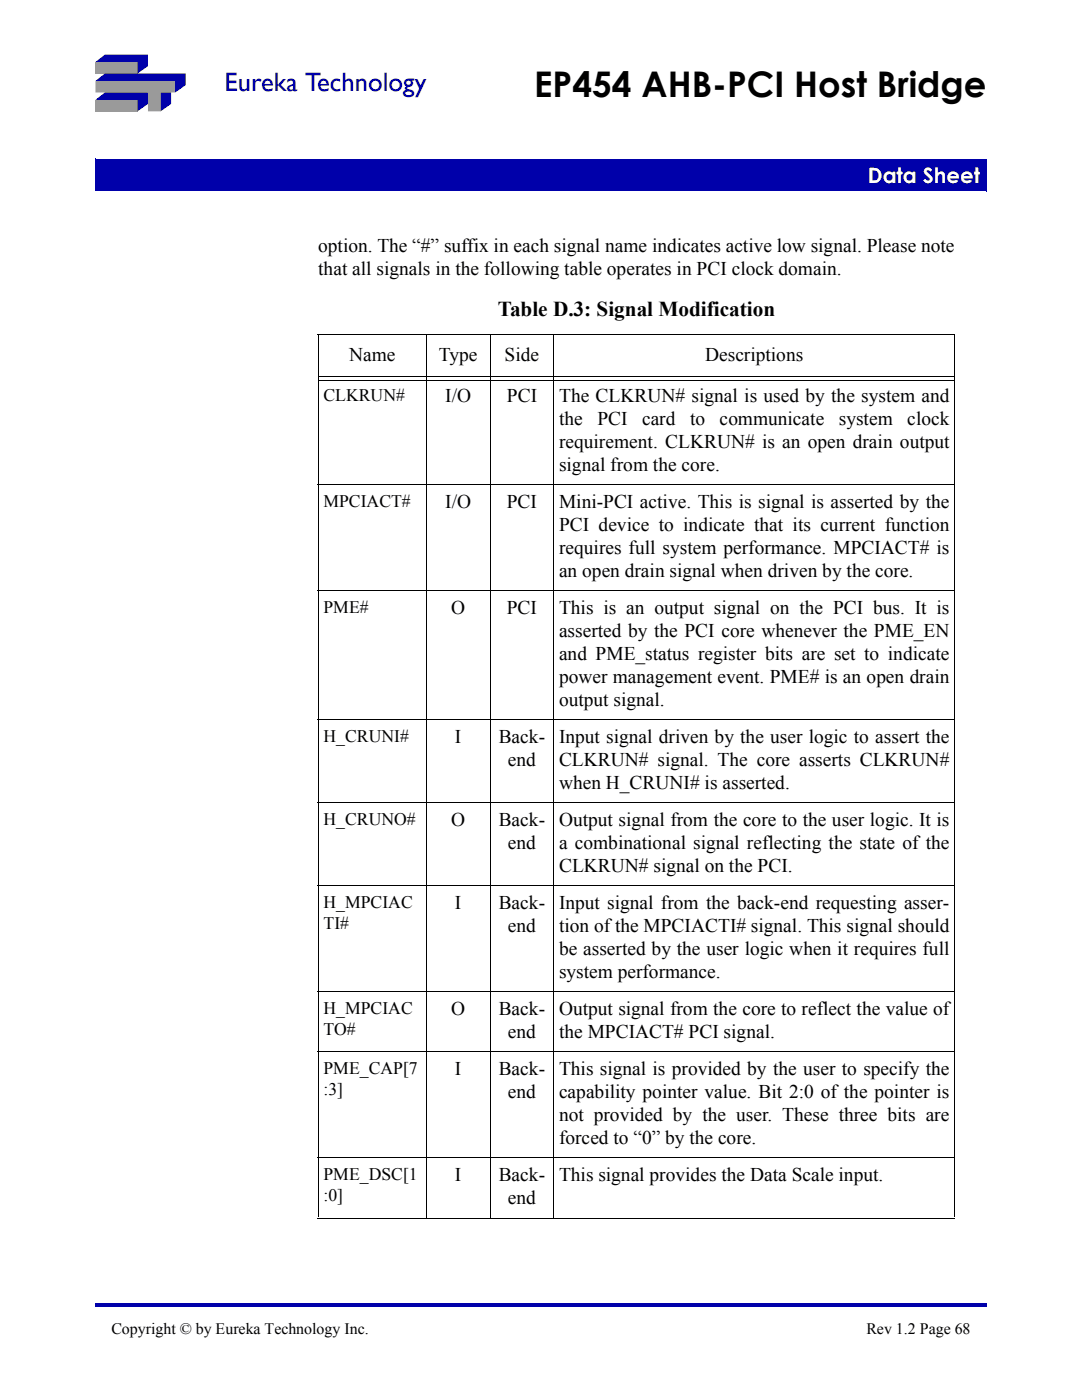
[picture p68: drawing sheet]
<svg xmlns="http://www.w3.org/2000/svg" width="216mm" height="279mm" viewBox="0 0 216 279" stroke-linecap="round" stroke-linejoin="round" font-family="sans-serif">
<defs><g id="words">
<text font-size="7" x="106.6" y="19.3">EP454 AHB-PCI Host Bridge</text>
<text font-size="5.3" fill="#00a" x="44.8" y="18.2">Eureka Technology</text>
<text font-size="4.2" fill="#fff" x="173.2" y="36.5">Data Sheet</text>
<text font-size="4.2" x="99.3" y="63.1">Table D.3: Signal Modification</text>
<g font-size="3.9">
<text x="63.5" y="50.2">option. The “#” suffix in each signal name indicates active low signal. Please note</text>
<text x="63.5" y="54.8">that all signals in the following table operates in PCI clock domain.</text>
<text x="69.7" y="72.1">Name</text>
<text x="87.6" y="72.1">Type</text>
<text x="100.7" y="72.1">Side</text>
<text x="140.7" y="72.1">Descriptions</text>
<text x="88.9" y="80.2">I/O</text>
<text x="101.1" y="80.2">PCI</text>
<text x="111.6" y="80.2">The CLKRUN# signal is used by the system and</text>
<text x="111.5" y="84.8">the</text>
<text x="111.5" y="89.4">requirement. CLKRUN# is an open drain output</text>
<text x="119.2" y="84.8">PCI</text>
<text x="128.1" y="84.8">card</text>
<text x="137.7" y="84.8">to</text>
<text x="143.6" y="84.8">communicate</text>
<text x="167.4" y="84.8">system</text>
<text x="181" y="84.8">clock</text>
<text x="111.5" y="94">signal from the core.</text>
<text x="88.9" y="101.4">I/O</text>
<text x="101.1" y="101.4">PCI</text>
<text x="111.5" y="101.4">Mini-PCI active. This is signal is asserted by the</text>
<text x="111.5" y="105.9">PCI device to indicate that its current function</text>
<text x="111.5" y="110.5">requires full system performance. MPCIACT# is</text>
<text x="111.5" y="115.1">an open drain signal when driven by the core.</text>
<text x="90" y="122.5">O</text>
<text x="101.1" y="122.5">PCI</text>
<text x="111.6" y="122.5">This is an output signal on the PCI bus. It is</text>
<text x="111.5" y="127.1">asserted by the PCI core whenever the PME_EN</text>
<text x="111.5" y="131.7">and PME_status register bits are set to indicate</text>
<text x="111.5" y="136.3">power management event. PME# is an open drain</text>
<text x="111.5" y="140.9">output signal.</text>
<text x="90.8" y="148.3">I</text>
<text x="99.5" y="148.3">Back-</text>
<text x="111.5" y="148.3">Input signal driven by the user logic to assert the</text>
<text x="101.3" y="152.9">end</text>
<text x="111.5" y="152.9">CLKRUN# signal. The core asserts CLKRUN#</text>
<text x="111.5" y="157.5">when H_CRUNI# is asserted.</text>
<text x="90" y="164.9">O</text>
<text x="99.5" y="164.9">Back-</text>
<text x="111.5" y="164.9">Output signal from the core to the user logic. It is</text>
<text x="101.3" y="169.5">end</text>
<text x="111.5" y="169.5">a combinational signal reflecting the state of the</text>
<text x="111.5" y="174">CLKRUN# signal on the PCI.</text>
<text x="90.8" y="181.4">I</text>
<text x="99.5" y="181.4">Back-</text>
<text x="111.5" y="181.4">Input signal from the back-end requesting asser-</text>
<text x="101.3" y="186">end</text>
<text x="111.5" y="186">tion of the MPCIACTI# signal. This signal should</text>
<text x="111.5" y="190.6">be asserted by the user logic when it requires full</text>
<text x="111.5" y="195.2">system performance.</text>
<text x="90" y="202.6">O</text>
<text x="99.5" y="202.6">Back-</text>
<text x="111.5" y="202.6">Output signal from the core to reflect the value of</text>
<text x="101.3" y="207.2">end</text>
<text x="111.5" y="207.2">the MPCIACT# PCI signal.</text>
<text x="90.8" y="214.6">I</text>
<text x="99.5" y="214.6">Back-</text>
<text x="111.5" y="214.6">This signal is provided by the user to specify the</text>
<text x="101.3" y="219.2">end</text>
<text x="111.5" y="219.2">capability pointer value. Bit 2:0 of the pointer is</text>
<text x="111.5" y="223.8">not provided by the user. These three bits are</text>
<text x="111.5" y="228.4">forced to “0” by the core.</text>
<text x="90.8" y="235.8">I</text>
<text x="99.5" y="235.8">Back-</text>
<text x="111.5" y="235.8">This signal provides the Data Scale input.</text>
<text x="101.3" y="240.4">end</text>
</g>
<g font-size="3.5">
<text x="64.6" y="80">CLKRUN#</text>
<text x="64.6" y="101.1">MPCIACT#</text>
<text x="64.6" y="122.3">PME#</text>
<text x="64.6" y="148">H_CRUNI#</text>
<text x="64.6" y="164.6">H_CRUNO#</text>
<text x="64.6" y="181.2">H_MPCIAC</text>
<text x="64.6" y="185.4">TI#</text>
<text x="64.6" y="202.4">H_MPCIAC</text>
<text x="64.6" y="206.6">TO#</text>
<text x="64.6" y="214.4">PME_CAP[7</text>
<text x="64.6" y="218.6">:3]</text>
<text x="64.6" y="235.5">PME_DSC[1</text>
<text x="64.6" y="239.8">:0]</text>
</g>
<g font-size="3.2">
<text x="22.2" y="266.2">Copyright © by Eureka Technology Inc.</text>
<text x="172.9" y="266.2">Rev 1.2 Page 68</text>
</g>
</g></defs>
<path d="M19 260h177.8v.7h-177.8z" fill="#00a"/>
<path d="M97.2 14.6h99.6v14h-99.6z" fill="#fff"/>
<path d="M19 31.8h177.8v6.3h-177.8z" fill="#00a"/>
<path d="M19 38.1h177.8M19 31.7v6.4M19 31.8h177.9M196.8 31.8v6.4" fill="none" stroke="#00a" stroke-width=".2"/>
<g fill="#9a9a9a">
<path d="M19 12.4h8.4v2.3h-8.4z"/>
<path d="M19 19.9h8.4v2.3h-8.4z"/>
</g>
<path d="M19 16.2h16v2.3h-3v3.7h-2.5v-3.7h-10.5z" fill-rule="evenodd" fill="#9a9a9a"/>
<g fill="#00a">
<path d="M32 18.5h2.1v2.2l-2.1 1.5z"/>
<path d="M19 16.2l1.9-1.5h16.2v2.3l-2.1 1.5v-2.3z" fill-rule="evenodd"/>
<path d="M19 12.4l1.9-1.5h8.6v2.3l-2.1 1.5v-2.3z" fill-rule="evenodd"/>
<path d="M19 19.9l1.9-1.4h8.6v2.2l-2.1 1.5v-2.3z" fill-rule="evenodd"/>
</g>
<g fill="none" stroke="#000" stroke-width=".2">
<path d="M63.4 66.7h127.2M63.5 66.8v176.2M63.6 75.1h126.8M63.6 75.9h126.8M85.1 66.6v176.6M97.8 66.6v176.6M110.5 66.6v176.6M190.5 66.8v176.2M63.4 96.7h127.2M63.4 117.8h127.2M63.4 143.6h127.2M63.4 160.2h127.2"/>
<path d="M63.4 176.7h127.2M63.4 197.9h127.2M63.4 209.9h127.2M63.4 231.1h127.2M63.4 243.1h127.2"/>
</g>
<use href="#words"/>
</svg>
